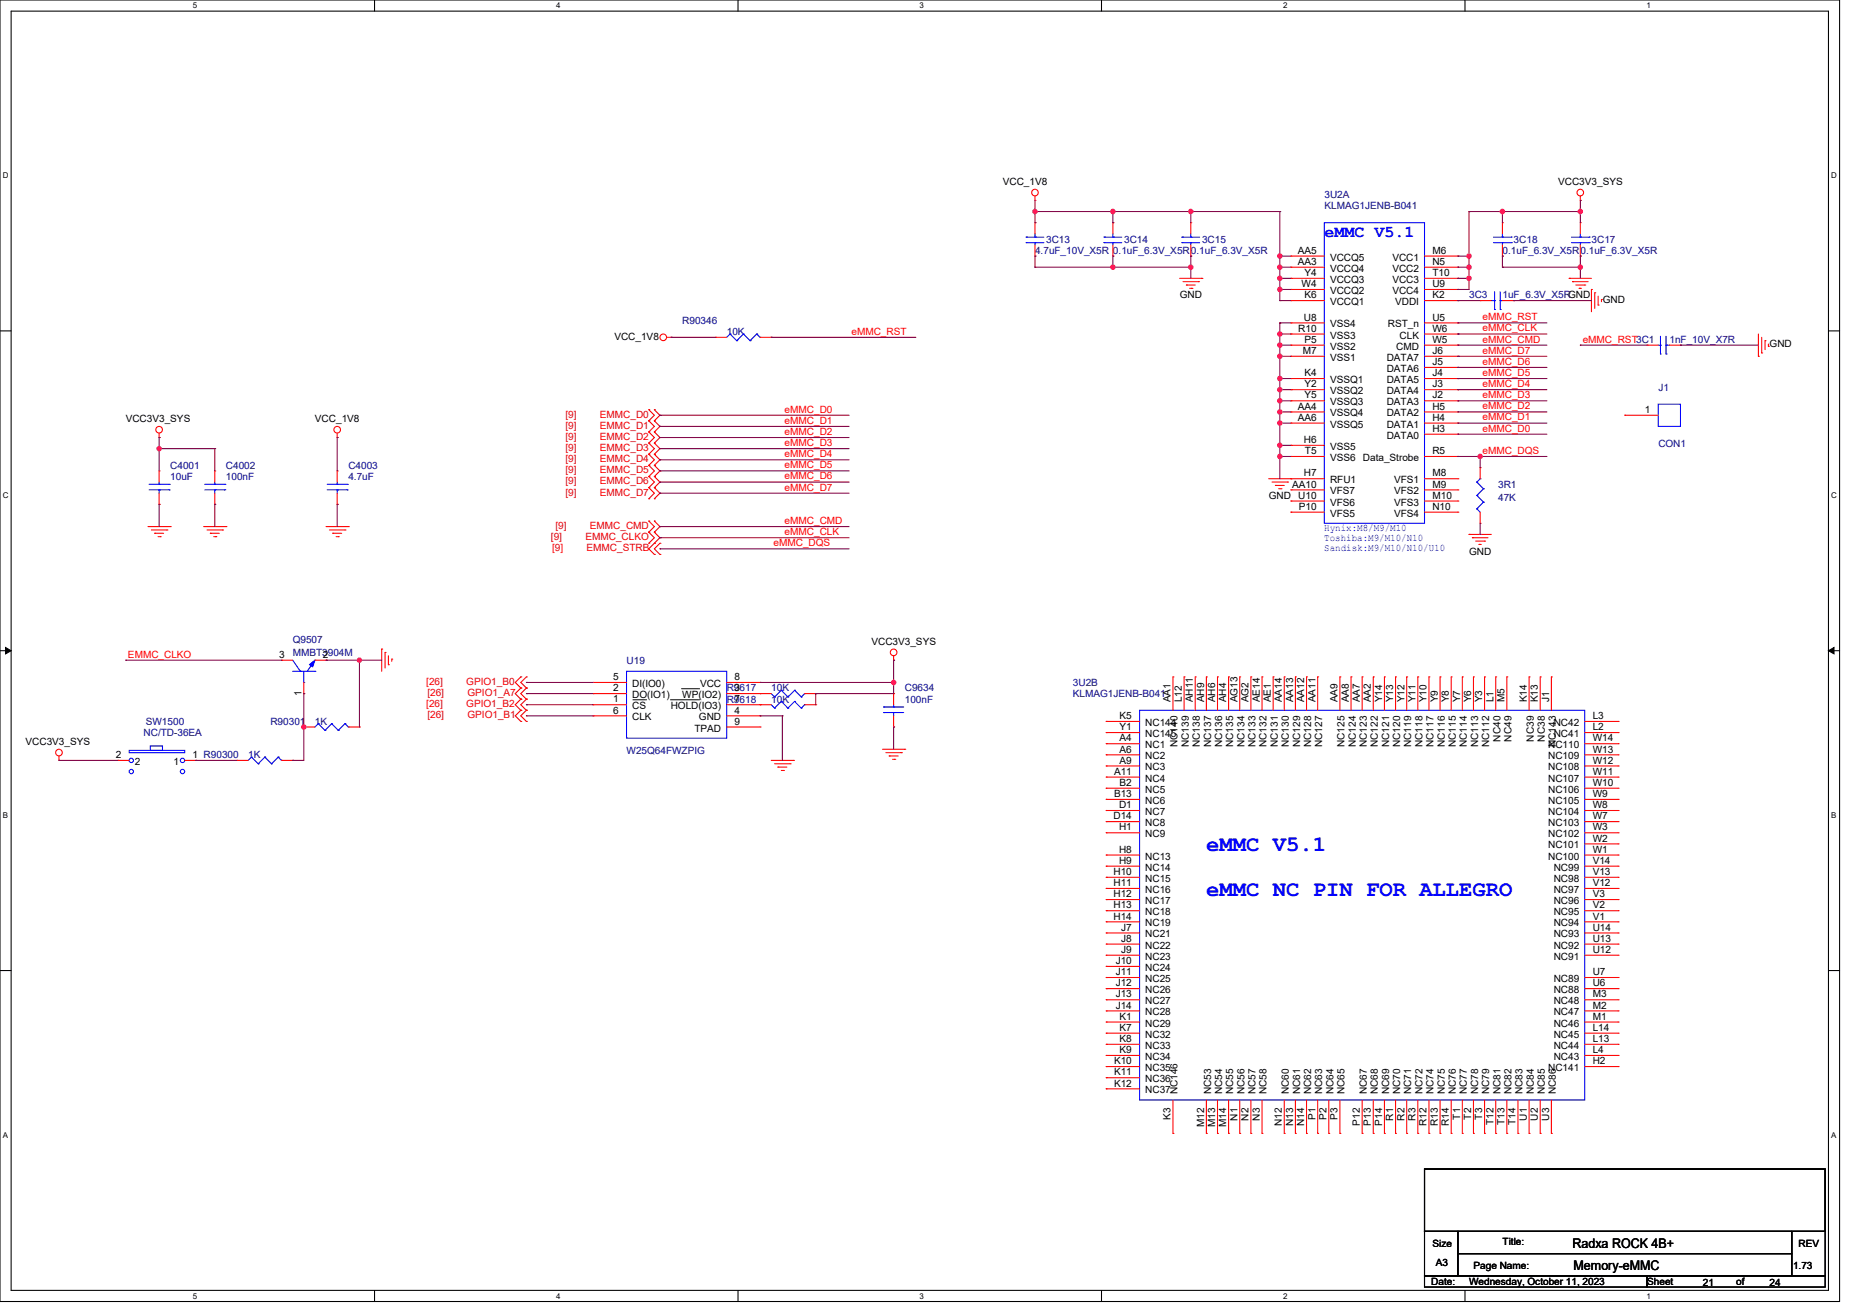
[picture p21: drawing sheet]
<svg xmlns="http://www.w3.org/2000/svg" width="297mm" height="210mm" viewBox="0 0 297 210" stroke-linecap="round" stroke-linejoin="round" font-family="sans-serif">
<defs><g id="words">
<g font-size="3.5" fill="#00f">
<text x="192.7" y="135.9">eMMC V5.1</text>
<text x="192.7" y="143.1">eMMC NC PIN FOR ALLEGRO</text>
</g>
<text font-size="2.7" fill="#00f" x="211.6" y="37.8">eMMC V5.1</text>
<g font-size="2.1">
<text x="251.2" y="199.3">Radxa ROCK 4B+</text>
<text x="251.4" y="202.8">Memory-eMMC</text>
</g>
<g font-size="1.6">
<text x="160.2" y="29.5">VCC_1V8</text>
<text x="248.9" y="29.5">VCC3V3_SYS</text>
<text x="207.3" y="40.5">AA5</text>
<text x="212.5" y="41.6">VCCQ5</text>
<text x="222.4" y="41.6">VCC1</text>
<text x="228.9" y="40.5">M6</text>
<text x="188.5" y="47.7">GND</text>
<text x="207.3" y="42.3">AA3</text>
<text x="207.9" y="45.9">W4</text>
<text x="208.4" y="47.6">K6</text>
<text x="208.4" y="44.1">Y4</text>
<text x="212.5" y="46.9">VCCQ2</text>
<text x="212.5" y="45.2">VCCQ3</text>
<text x="212.5" y="43.4">VCCQ4</text>
<text x="222.4" y="43.4">VCC2</text>
<text x="222.4" y="45.2">VCC3</text>
<text x="222.4" y="46.9">VCC4</text>
<text x="228.9" y="42.3">N5</text>
<text x="228.9" y="44.1">T10</text>
<text x="228.9" y="45.9">U9</text>
<text x="228.9" y="47.6">K2</text>
<text x="207.4" y="53">R10</text>
<text x="208.3" y="51.2">U8</text>
<text x="212.5" y="48.7">VCCQ1</text>
<text x="212.5" y="52.3">VSS4</text>
<text x="221.7" y="52.3">RST_n</text>
<text x="222.9" y="48.7">VDDI</text>
<text x="228.9" y="53">W6</text>
<text x="228.9" y="51.2">U5</text>
<text x="256.1" y="48.4">GND</text>
<text x="98.2" y="54.3">VCC_1V8</text>
<text x="208.1" y="56.5">M7</text>
<text x="208.4" y="54.7">P5</text>
<text x="212.5" y="57.6">VSS1</text>
<text x="212.5" y="55.8">VSS2</text>
<text x="212.5" y="54.1">VSS3</text>
<text x="221.5" y="59.4">DATA6</text>
<text x="221.5" y="57.6">DATA7</text>
<text x="223.1" y="55.8">CMD</text>
<text x="223.6" y="54.1">CLK</text>
<text x="228.9" y="54.7">W5</text>
<text x="228.9" y="58.3">J5</text>
<text x="228.9" y="56.5">J6</text>
<text x="282.7" y="55.5">GND</text>
<text x="207.3" y="65.4">AA4</text>
<text x="208.4" y="60.1">K4</text>
<text x="208.4" y="61.9">Y2</text>
<text x="208.4" y="63.6">Y5</text>
<text x="212.5" y="61.2">VSSQ1</text>
<text x="212.5" y="62.9">VSSQ2</text>
<text x="212.5" y="64.7">VSSQ3</text>
<text x="221.5" y="64.7">DATA3</text>
<text x="221.5" y="62.9">DATA4</text>
<text x="221.5" y="61.2">DATA5</text>
<text x="228.9" y="65.4">H5</text>
<text x="228.9" y="63.6">J2</text>
<text x="228.9" y="61.9">J3</text>
<text x="228.9" y="60.1">J4</text>
<text x="262.8" y="65.9">1</text>
<text x="20.1" y="67.4">VCC3V3_SYS</text>
<text x="50.3" y="67.4">VCC_1V8</text>
<text x="207.3" y="67.2">AA6</text>
<text x="208.3" y="70.7">H6</text>
<text x="212.5" y="66.5">VSSQ4</text>
<text x="212.5" y="68.3">VSSQ5</text>
<text x="212.5" y="71.8">VSS5</text>
<text x="221.5" y="70.1">DATA0</text>
<text x="221.5" y="68.3">DATA1</text>
<text x="221.5" y="66.5">DATA2</text>
<text x="228.9" y="69">H3</text>
<text x="228.9" y="67.2">H4</text>
<text x="206.4" y="77.9">AA10</text>
<text x="208.3" y="76.1">H7</text>
<text x="208.5" y="72.5">T5</text>
<text x="212.5" y="73.6">VSS6</text>
<text x="212.5" y="77.2">RFU1</text>
<text x="217.7" y="73.6">Data_Strobe</text>
<text x="222.7" y="77.2">VFS1</text>
<text x="228.9" y="72.5">R5</text>
<text x="228.9" y="77.9">M9</text>
<text x="228.9" y="76.1">M8</text>
<text x="202.7" y="79.7">GND</text>
<text x="207.4" y="79.6">U10</text>
<text x="207.5" y="81.4">P10</text>
<text x="212.5" y="82.5">VFS5</text>
<text x="212.5" y="80.7">VFS6</text>
<text x="212.5" y="79">VFS7</text>
<text x="222.7" y="79">VFS2</text>
<text x="222.7" y="80.7">VFS3</text>
<text x="222.7" y="82.5">VFS4</text>
<text x="228.9" y="79.6">M10</text>
<text x="228.9" y="81.4">N10</text>
<text x="234.7" y="88.6">GND</text>
<text x="44.6" y="105.1">3</text>
<text x="51.6" y="105.1">2</text>
<text x="139.2" y="103">VCC3V3_SYS</text>
<text x="48.2" y="111.1" transform="rotate(-90 48.2 111.1)">1</text>
<text x="98" y="112.2">1</text>
<text x="98" y="114">6</text>
<text x="98" y="108.6">5</text>
<text x="98" y="110.4">2</text>
<text x="101" y="113.3">CS</text>
<text x="101" y="109.7">DI(IO0)</text>
<text x="101" y="111.5">DO(IO1)</text>
<text x="107.2" y="113.3">HOLD(IO3)</text>
<text x="109" y="111.5">WP(IO2)</text>
<text x="111.8" y="109.7">VCC</text>
<text x="117.4" y="112.2">7</text>
<text x="117.4" y="114">4</text>
<text x="117.4" y="108.6">8</text>
<text x="117.4" y="110.4">3</text>
<text x="187" y="112.2" transform="rotate(-90 187 112.2)">AA1</text>
<text x="188.8" y="112.2" transform="rotate(-90 188.8 112.2)">L12</text>
<text x="190.6" y="112.2" transform="rotate(-90 190.6 112.2)">AH11</text>
<text x="192.4" y="112.2" transform="rotate(-90 192.4 112.2)">AH9</text>
<text x="194.1" y="112.2" transform="rotate(-90 194.1 112.2)">AH6</text>
<text x="195.9" y="112.2" transform="rotate(-90 195.9 112.2)">AH4</text>
<text x="197.7" y="112.2" transform="rotate(-90 197.7 112.2)">AG13</text>
<text x="199.5" y="112.2" transform="rotate(-90 199.5 112.2)">AG2</text>
<text x="201.3" y="112.2" transform="rotate(-90 201.3 112.2)">AE14</text>
<text x="203" y="112.2" transform="rotate(-90 203 112.2)">AE1</text>
<text x="204.8" y="112.2" transform="rotate(-90 204.8 112.2)">AA14</text>
<text x="206.6" y="112.2" transform="rotate(-90 206.6 112.2)">AA13</text>
<text x="208.4" y="112.2" transform="rotate(-90 208.4 112.2)">AA12</text>
<text x="210.1" y="112.2" transform="rotate(-90 210.1 112.2)">AA11</text>
<text x="213.7" y="112.2" transform="rotate(-90 213.7 112.2)">AA9</text>
<text x="215.5" y="112.2" transform="rotate(-90 215.5 112.2)">AA8</text>
<text x="217.3" y="112.2" transform="rotate(-90 217.3 112.2)">AA7</text>
<text x="219" y="112.2" transform="rotate(-90 219 112.2)">AA2</text>
<text x="220.8" y="112.2" transform="rotate(-90 220.8 112.2)">Y14</text>
<text x="222.6" y="112.2" transform="rotate(-90 222.6 112.2)">Y13</text>
<text x="224.4" y="112.2" transform="rotate(-90 224.4 112.2)">Y12</text>
<text x="226.1" y="112.2" transform="rotate(-90 226.1 112.2)">Y11</text>
<text x="227.9" y="112.2" transform="rotate(-90 227.9 112.2)">Y10</text>
<text x="229.7" y="112.2" transform="rotate(-90 229.7 112.2)">Y9</text>
<text x="231.5" y="112.2" transform="rotate(-90 231.5 112.2)">Y8</text>
<text x="233.3" y="112.2" transform="rotate(-90 233.3 112.2)">Y7</text>
<text x="235" y="112.2" transform="rotate(-90 235 112.2)">Y6</text>
<text x="236.8" y="112.2" transform="rotate(-90 236.8 112.2)">Y3</text>
<text x="238.6" y="112.2" transform="rotate(-90 238.6 112.2)">L1</text>
<text x="240.4" y="112.2" transform="rotate(-90 240.4 112.2)">M5</text>
<text x="243.9" y="112.2" transform="rotate(-90 243.9 112.2)">K14</text>
<text x="245.7" y="112.2" transform="rotate(-90 245.7 112.2)">K13</text>
<text x="247.5" y="112.2" transform="rotate(-90 247.5 112.2)">J1</text>
<text x="4.1" y="119">VCC3V3_SYS</text>
<text x="101" y="115">CLK</text>
<text x="110.9" y="116.8">TPAD</text>
<text x="111.7" y="115">GND</text>
<text x="117.4" y="115.7">9</text>
<text x="178.9" y="118.4">A4</text>
<text x="178.9" y="116.6">Y1</text>
<text x="178.9" y="114.8">K5</text>
<text x="183" y="119.5">NC1</text>
<text x="183" y="117.7">NC145</text>
<text x="183" y="115.9">NC144</text>
<text x="188.1" y="119.3" transform="rotate(-90 188.1 119.3)">NC140</text>
<text x="189.9" y="119.3" transform="rotate(-90 189.9 119.3)">NC139</text>
<text x="191.7" y="119.3" transform="rotate(-90 191.7 119.3)">NC138</text>
<text x="193.5" y="119.3" transform="rotate(-90 193.5 119.3)">NC137</text>
<text x="195.3" y="119.3" transform="rotate(-90 195.3 119.3)">NC136</text>
<text x="197" y="119.3" transform="rotate(-90 197 119.3)">NC135</text>
<text x="198.8" y="119.3" transform="rotate(-90 198.8 119.3)">NC134</text>
<text x="200.6" y="119.3" transform="rotate(-90 200.6 119.3)">NC133</text>
<text x="202.4" y="119.3" transform="rotate(-90 202.4 119.3)">NC132</text>
<text x="204.1" y="119.3" transform="rotate(-90 204.1 119.3)">NC131</text>
<text x="205.9" y="119.3" transform="rotate(-90 205.9 119.3)">NC130</text>
<text x="207.7" y="119.3" transform="rotate(-90 207.7 119.3)">NC129</text>
<text x="209.5" y="119.3" transform="rotate(-90 209.5 119.3)">NC128</text>
<text x="211.3" y="119.3" transform="rotate(-90 211.3 119.3)">NC127</text>
<text x="214.8" y="119.3" transform="rotate(-90 214.8 119.3)">NC125</text>
<text x="216.6" y="119.3" transform="rotate(-90 216.6 119.3)">NC124</text>
<text x="218.4" y="119.3" transform="rotate(-90 218.4 119.3)">NC123</text>
<text x="220.1" y="119.3" transform="rotate(-90 220.1 119.3)">NC122</text>
<text x="221.9" y="119.3" transform="rotate(-90 221.9 119.3)">NC121</text>
<text x="223.7" y="119.3" transform="rotate(-90 223.7 119.3)">NC120</text>
<text x="225.5" y="119.3" transform="rotate(-90 225.5 119.3)">NC119</text>
<text x="227.3" y="119.3" transform="rotate(-90 227.3 119.3)">NC118</text>
<text x="229" y="119.3" transform="rotate(-90 229 119.3)">NC117</text>
<text x="230.8" y="119.3" transform="rotate(-90 230.8 119.3)">NC116</text>
<text x="232.6" y="119.3" transform="rotate(-90 232.6 119.3)">NC115</text>
<text x="234.4" y="119.3" transform="rotate(-90 234.4 119.3)">NC114</text>
<text x="236.1" y="119.3" transform="rotate(-90 236.1 119.3)">NC113</text>
<text x="237.9" y="119.3" transform="rotate(-90 237.9 119.3)">NC112</text>
<text x="239.7" y="118.4" transform="rotate(-90 239.7 118.4)">NC40</text>
<text x="241.5" y="118.4" transform="rotate(-90 241.5 118.4)">NC49</text>
<text x="245" y="118.4" transform="rotate(-90 245 118.4)">NC39</text>
<text x="246.8" y="118.4" transform="rotate(-90 246.8 118.4)">NC38</text>
<text x="247.3" y="119.5">NC110</text>
<text x="248.2" y="117.7">NC41</text>
<text x="248.2" y="115.9">NC42</text>
<text x="248.6" y="119.3" transform="rotate(-90 248.6 119.3)">NC143</text>
<text x="254.5" y="116.6">L2</text>
<text x="254.5" y="114.8">L3</text>
<text x="254.5" y="118.4">W14</text>
<text x="18.5" y="121.1">2</text>
<text x="21.5" y="122.2">2</text>
<text x="27.7" y="122.2">1</text>
<text x="30.8" y="121.1">1 R90300</text>
<text x="178" y="123.7">A11</text>
<text x="178.9" y="120.2">A6</text>
<text x="178.9" y="122">A9</text>
<text x="178.9" y="125.5">B2</text>
<text x="183" y="121.3">NC2</text>
<text x="183" y="123">NC3</text>
<text x="183" y="124.8">NC4</text>
<text x="247.3" y="124.8">NC107</text>
<text x="247.3" y="123">NC108</text>
<text x="247.3" y="121.3">NC109</text>
<text x="254.5" y="125.5">W10</text>
<text x="254.5" y="123.7">W11</text>
<text x="254.5" y="122">W12</text>
<text x="254.5" y="120.2">W13</text>
<text x="177.9" y="130.8">D14</text>
<text x="178" y="127.3">B13</text>
<text x="178.8" y="129.1">D1</text>
<text x="183" y="126.6">NC5</text>
<text x="183" y="128.4">NC6</text>
<text x="183" y="130.2">NC7</text>
<text x="183" y="131.9">NC8</text>
<text x="247.3" y="131.9">NC103</text>
<text x="247.3" y="130.2">NC104</text>
<text x="247.3" y="128.4">NC105</text>
<text x="247.3" y="126.6">NC106</text>
<text x="254.5" y="130.8">W7</text>
<text x="254.5" y="129.1">W8</text>
<text x="254.5" y="127.3">W9</text>
<text x="178.8" y="132.6">H1</text>
<text x="178.8" y="136.2">H8</text>
<text x="178.8" y="138">H9</text>
<text x="183" y="133.7">NC9</text>
<text x="183" y="137.3">NC13</text>
<text x="247.3" y="137.3">NC100</text>
<text x="247.3" y="135.5">NC101</text>
<text x="247.3" y="133.7">NC102</text>
<text x="254.5" y="138">V14</text>
<text x="254.5" y="136.2">W1</text>
<text x="254.5" y="134.4">W2</text>
<text x="254.5" y="132.6">W3</text>
<text x="177.9" y="139.7">H10</text>
<text x="177.9" y="141.5">H11</text>
<text x="177.9" y="143.3">H12</text>
<text x="183" y="139">NC14</text>
<text x="183" y="140.8">NC15</text>
<text x="183" y="142.6">NC16</text>
<text x="248.2" y="142.6">NC97</text>
<text x="248.2" y="140.8">NC98</text>
<text x="248.2" y="139">NC99</text>
<text x="254.5" y="143.3">V3</text>
<text x="254.5" y="141.5">V12</text>
<text x="254.5" y="139.7">V13</text>
<text x="177.9" y="145.1">H13</text>
<text x="177.9" y="146.8">H14</text>
<text x="179.1" y="148.6">J7</text>
<text x="183" y="144.4">NC17</text>
<text x="183" y="146.2">NC18</text>
<text x="183" y="147.9">NC19</text>
<text x="183" y="149.7">NC21</text>
<text x="248.2" y="149.7">NC93</text>
<text x="248.2" y="147.9">NC94</text>
<text x="248.2" y="146.2">NC95</text>
<text x="248.2" y="144.4">NC96</text>
<text x="254.5" y="148.6">U14</text>
<text x="254.5" y="146.8">V1</text>
<text x="254.5" y="145.1">V2</text>
<text x="178.2" y="154">J10</text>
<text x="178.2" y="155.7">J11</text>
<text x="179.1" y="150.4">J8</text>
<text x="179.1" y="152.2">J9</text>
<text x="183" y="151.5">NC22</text>
<text x="183" y="153.3">NC23</text>
<text x="183" y="155">NC24</text>
<text x="248.2" y="153.3">NC91</text>
<text x="248.2" y="151.5">NC92</text>
<text x="254.5" y="155.7">U7</text>
<text x="254.5" y="152.2">U12</text>
<text x="254.5" y="150.4">U13</text>
<text x="178.2" y="157.5">J12</text>
<text x="178.2" y="159.3">J13</text>
<text x="178.2" y="161.1">J14</text>
<text x="183" y="156.8">NC25</text>
<text x="183" y="158.6">NC26</text>
<text x="183" y="160.4">NC27</text>
<text x="248.2" y="160.4">NC48</text>
<text x="248.2" y="158.6">NC88</text>
<text x="248.2" y="156.8">NC89</text>
<text x="254.5" y="161.1">M2</text>
<text x="254.5" y="159.3">M3</text>
<text x="254.5" y="157.5">U6</text>
<text x="178.9" y="162.8">K1</text>
<text x="178.9" y="164.6">K7</text>
<text x="178.9" y="166.4">K8</text>
<text x="183" y="162.2">NC28</text>
<text x="183" y="163.9">NC29</text>
<text x="183" y="165.7">NC32</text>
<text x="183" y="167.5">NC33</text>
<text x="248.2" y="167.5">NC44</text>
<text x="248.2" y="165.7">NC45</text>
<text x="248.2" y="163.9">NC46</text>
<text x="248.2" y="162.2">NC47</text>
<text x="254.5" y="166.4">L13</text>
<text x="254.5" y="164.6">L14</text>
<text x="254.5" y="162.8">M1</text>
<text x="178" y="170">K10</text>
<text x="178" y="171.7">K11</text>
<text x="178" y="173.5">K12</text>
<text x="178.9" y="168.2">K9</text>
<text x="183" y="169.3">NC34</text>
<text x="183" y="171">NC35</text>
<text x="183" y="172.8">NC36</text>
<text x="247.3" y="171">NC141</text>
<text x="248.2" y="169.3">NC43</text>
<text x="254.5" y="168.2">L4</text>
<text x="254.5" y="170">H2</text>
<text x="183" y="174.6">NC37</text>
<text x="187" y="178.9" transform="rotate(-90 187 178.9)">K3</text>
<text x="188.1" y="174.8" transform="rotate(-90 188.1 174.8)">NC146</text>
<text x="193.5" y="174.8" transform="rotate(-90 193.5 174.8)">NC53</text>
<text x="195.3" y="174.8" transform="rotate(-90 195.3 174.8)">NC54</text>
<text x="197" y="174.8" transform="rotate(-90 197 174.8)">NC55</text>
<text x="197.7" y="179" transform="rotate(-90 197.7 179)">N1</text>
<text x="198.8" y="174.8" transform="rotate(-90 198.8 174.8)">NC56</text>
<text x="199.5" y="179" transform="rotate(-90 199.5 179)">N2</text>
<text x="200.6" y="174.8" transform="rotate(-90 200.6 174.8)">NC57</text>
<text x="201.3" y="179" transform="rotate(-90 201.3 179)">N3</text>
<text x="202.4" y="174.8" transform="rotate(-90 202.4 174.8)">NC58</text>
<text x="204.8" y="179.9" transform="rotate(-90 204.8 179.9)">N12</text>
<text x="205.9" y="174.8" transform="rotate(-90 205.9 174.8)">NC60</text>
<text x="206.6" y="179.9" transform="rotate(-90 206.6 179.9)">N13</text>
<text x="207.7" y="174.8" transform="rotate(-90 207.7 174.8)">NC61</text>
<text x="208.4" y="179.9" transform="rotate(-90 208.4 179.9)">N14</text>
<text x="209.5" y="174.8" transform="rotate(-90 209.5 174.8)">NC62</text>
<text x="210.1" y="178.9" transform="rotate(-90 210.1 178.9)">P1</text>
<text x="211.3" y="174.8" transform="rotate(-90 211.3 174.8)">NC63</text>
<text x="211.9" y="178.9" transform="rotate(-90 211.9 178.9)">P2</text>
<text x="213" y="174.8" transform="rotate(-90 213 174.8)">NC64</text>
<text x="213.7" y="178.9" transform="rotate(-90 213.7 178.9)">P3</text>
<text x="214.8" y="174.8" transform="rotate(-90 214.8 174.8)">NC65</text>
<text x="217.3" y="179.8" transform="rotate(-90 217.3 179.8)">P12</text>
<text x="218.4" y="174.8" transform="rotate(-90 218.4 174.8)">NC67</text>
<text x="219" y="179.8" transform="rotate(-90 219 179.8)">P13</text>
<text x="220.1" y="174.8" transform="rotate(-90 220.1 174.8)">NC68</text>
<text x="220.8" y="179.8" transform="rotate(-90 220.8 179.8)">P14</text>
<text x="221.9" y="174.8" transform="rotate(-90 221.9 174.8)">NC69</text>
<text x="222.6" y="179" transform="rotate(-90 222.6 179)">R1</text>
<text x="223.7" y="174.8" transform="rotate(-90 223.7 174.8)">NC70</text>
<text x="224.4" y="179" transform="rotate(-90 224.4 179)">R2</text>
<text x="225.5" y="174.8" transform="rotate(-90 225.5 174.8)">NC71</text>
<text x="226.1" y="179" transform="rotate(-90 226.1 179)">R3</text>
<text x="227.3" y="174.8" transform="rotate(-90 227.3 174.8)">NC72</text>
<text x="227.9" y="179.9" transform="rotate(-90 227.9 179.9)">R12</text>
<text x="229" y="174.8" transform="rotate(-90 229 174.8)">NC74</text>
<text x="229.7" y="179.9" transform="rotate(-90 229.7 179.9)">R13</text>
<text x="230.8" y="174.8" transform="rotate(-90 230.8 174.8)">NC75</text>
<text x="231.5" y="179.9" transform="rotate(-90 231.5 179.9)">R14</text>
<text x="232.6" y="174.8" transform="rotate(-90 232.6 174.8)">NC76</text>
<text x="233.3" y="178.8" transform="rotate(-90 233.3 178.8)">T1</text>
<text x="234.4" y="174.8" transform="rotate(-90 234.4 174.8)">NC77</text>
<text x="235" y="178.8" transform="rotate(-90 235 178.8)">T2</text>
<text x="236.1" y="174.8" transform="rotate(-90 236.1 174.8)">NC78</text>
<text x="236.8" y="178.8" transform="rotate(-90 236.8 178.8)">T3</text>
<text x="237.9" y="174.8" transform="rotate(-90 237.9 174.8)">NC79</text>
<text x="238.6" y="179.7" transform="rotate(-90 238.6 179.7)">T12</text>
<text x="239.7" y="174.8" transform="rotate(-90 239.7 174.8)">NC81</text>
<text x="240.4" y="179.7" transform="rotate(-90 240.4 179.7)">T13</text>
<text x="241.5" y="174.8" transform="rotate(-90 241.5 174.8)">NC82</text>
<text x="242.1" y="179.7" transform="rotate(-90 242.1 179.7)">T14</text>
<text x="243.3" y="174.8" transform="rotate(-90 243.3 174.8)">NC83</text>
<text x="243.9" y="179" transform="rotate(-90 243.9 179)">U1</text>
<text x="245" y="174.8" transform="rotate(-90 245 174.8)">NC84</text>
<text x="245.7" y="179" transform="rotate(-90 245.7 179)">U2</text>
<text x="246.8" y="174.8" transform="rotate(-90 246.8 174.8)">NC85</text>
<text x="247.5" y="179" transform="rotate(-90 247.5 179)">U3</text>
<text x="248.6" y="174.8" transform="rotate(-90 248.6 174.8)">NC86</text>
<text x="192.4" y="180" transform="rotate(-90 192.4 180)">M12</text>
<text x="194.1" y="180" transform="rotate(-90 194.1 180)">M13</text>
<text x="195.9" y="180" transform="rotate(-90 195.9 180)">M14</text>
<text x="228.9" y="199.2">Size</text>
<text x="229.4" y="202.2">A3</text>
<text x="235.4" y="202.7">Page Name:</text>
<text x="240" y="198.8">Title:</text>
<text x="286.5" y="202.7">1.73</text>
<text x="287.4" y="199.2">REV</text>
<text x="228.7" y="205.2">Date:</text>
<text x="234.7" y="205.2">Wednesday, October 11, 2023</text>
<text x="263.2" y="205.2">Sheet</text>
<text x="272.1" y="205.4">21</text>
<text x="277.4" y="205.2">of</text>
<text x="282.7" y="205.4">24</text>
</g>
<g font-size="1.6" fill="#000080">
<text x="211.6" y="31.7">3U2A</text>
<text x="211.6" y="33.4">KLMAG1JENB-B041</text>
<text x="165.4" y="40.6">4.7uF_10V_X5R 0.1uF_6.3V_X5R0.1uF_6.3V_X5R</text>
<text x="167.1" y="38.8">3C13</text>
<text x="179.6" y="38.8">3C14</text>
<text x="192" y="38.8">3C15</text>
<text x="240" y="40.6">0.1uF_6.3V_X5R0.1uF_6.3V_X5R</text>
<text x="241.8" y="38.8">3C18</text>
<text x="254.3" y="38.8">3C17</text>
<text x="234.7" y="47.7">3C3</text>
<text x="240" y="47.7">1uF_6.3V_X5RGND</text>
<text x="109" y="51.8">R90346</text>
<text x="116.1" y="53.5">10K</text>
<text x="266.7" y="54.8">1nF_10V_X7R</text>
<text x="264.9" y="62.4">J1</text>
<text x="264.9" y="71.3">CON1</text>
<text x="27.2" y="74.9">C4001</text>
<text x="27.2" y="76.6">10uF</text>
<text x="36.1" y="74.9">C4002</text>
<text x="36.1" y="76.6">100nF</text>
<text x="55.7" y="74.9">C4003</text>
<text x="55.7" y="76.6">4.7uF</text>
<text x="239.3" y="77.9">3R1</text>
<text x="239.3" y="80">47K</text>
<text x="46.8" y="102.6">Q9507</text>
<text x="46.8" y="104.7">MMBT3904M</text>
<text x="100.1" y="106">U19</text>
<text x="116.1" y="110.4">R9617</text>
<text x="116.1" y="112.2">R9618</text>
<text x="123.2" y="110.4">10K</text>
<text x="123.2" y="112.2">10K</text>
<text x="144.6" y="110.4">C9634</text>
<text x="144.6" y="112.2">100nF</text>
<text x="171.4" y="109.5">3U2B</text>
<text x="171.4" y="111.3">KLMAG1JENB-B041</text>
<text x="22.9" y="117.5">NC/TD-36EA</text>
<text x="23.3" y="115.8">SW1500</text>
<text x="43.2" y="115.8">R90301</text>
<text x="50.3" y="115.8">1K</text>
<text x="39.6" y="121.1">1K</text>
<text x="100.1" y="120.4">W25Q64FWZPIG</text>
</g>
<g font-size="1.6" fill="#f00">
<text x="136" y="53.5">eMMC_RST</text>
<text x="236.9" y="51.1">eMMC_RST</text>
<text x="236.9" y="52.9">eMMC_CLK</text>
<text x="236.9" y="58.3">eMMC_D6</text>
<text x="236.9" y="56.5">eMMC_D7</text>
<text x="236.9" y="54.7">eMMC_CMD</text>
<text x="252.9" y="54.7">eMMC_RST3C1</text>
<text x="125.4" y="65.9">eMMC_D0</text>
<text x="236.9" y="60">eMMC_D5</text>
<text x="236.9" y="61.8">eMMC_D4</text>
<text x="236.9" y="65.4">eMMC_D2</text>
<text x="236.9" y="63.6">eMMC_D3</text>
<text x="125.4" y="69.5">eMMC_D2</text>
<text x="125.4" y="67.7">eMMC_D1</text>
<text x="125.4" y="71.2">eMMC_D3</text>
<text x="236.9" y="67.2">eMMC_D1</text>
<text x="236.9" y="68.9">eMMC_D0</text>
<text x="125.4" y="76.6">eMMC_D6</text>
<text x="125.4" y="73">eMMC_D4</text>
<text x="125.4" y="74.8">eMMC_D5</text>
<text x="236.9" y="72.5">eMMC_DQS</text>
<text x="125.4" y="78.3">eMMC_D7</text>
<text x="125.4" y="83.7">eMMC_CMD</text>
<text x="123.6" y="87.2">eMMC_DQS</text>
<text x="125.4" y="85.5">eMMC_CLK</text>
<text x="20.4" y="105">EMMC_CLKO</text>
</g>
<g font-size="1.6" fill="#d50000">
<text x="90.3" y="68.5">[9]</text>
<text x="90.3" y="70.3">[9]</text>
<text x="90.3" y="66.7">[9]</text>
<text x="95.8" y="68.5">EMMC_D1</text>
<text x="95.8" y="70.3">EMMC_D2</text>
<text x="95.8" y="66.7">EMMC_D0</text>
<text x="90.3" y="77.4">[9]</text>
<text x="90.3" y="72">[9]</text>
<text x="90.3" y="73.8">[9]</text>
<text x="90.3" y="75.6">[9]</text>
<text x="95.8" y="77.4">EMMC_D6</text>
<text x="95.8" y="72">EMMC_D3</text>
<text x="95.8" y="73.8">EMMC_D4</text>
<text x="95.8" y="75.6">EMMC_D5</text>
<text x="90.3" y="79.1">[9]</text>
<text x="95.8" y="79.1">EMMC_D7</text>
<text x="88" y="86.3">[9]</text>
<text x="88.2" y="88">[9]</text>
<text x="88.7" y="84.5">[9]</text>
<text x="93.5" y="86.3">EMMC_CLKO</text>
<text x="93.7" y="88">EMMC_STRB</text>
<text x="94.2" y="84.5">EMMC_CMD</text>
<text x="68.1" y="109.4">[26]</text>
<text x="68.1" y="112.9">[26]</text>
<text x="68.3" y="111.1">[26]</text>
<text x="74.5" y="109.4">GPIO1_B0</text>
<text x="74.5" y="112.9">GPIO1_B2</text>
<text x="74.7" y="111.1">GPIO1_A7</text>
<text x="68.3" y="114.7">[26]</text>
<text x="74.7" y="114.7">GPIO1_B1</text>
</g>
<g font-size="1.6" fill="#00f">
<text x="211.6" y="84.8">Hynix:M8/M9/M10</text>
<text x="211.6" y="86.4">Toshiba:M9/M10/N10</text>
<text x="211.6" y="88">Sandisk:M9/M10/N10/U10</text>
</g>
<g font-size="1.3">
<text x="30.8" y="1.3">5</text>
<text x="88.9" y="1.3">4</text>
<text x="146.9" y="1.3">3</text>
<text x="205" y="1.3">2</text>
<text x="263.1" y="1.3">1</text>
<text x=".4" y="28.5">D</text>
<text x="292.5" y="28.5">D</text>
<text x=".4" y="79.5">C</text>
<text x="292.5" y="79.5">C</text>
<text x=".4" y="130.6">B</text>
<text x="292.5" y="130.6">B</text>
<text x=".4" y="181.7">A</text>
<text x="292.5" y="181.7">A</text>
<text x="30.8" y="207.4">5</text>
<text x="88.9" y="207.4">4</text>
<text x="146.9" y="207.4">3</text>
<text x="205" y="207.4">2</text>
<text x="263.1" y="207.4">1</text>
</g>
</g></defs>
<path d="M0 0h293.9v207.8h-293.9zM1.8 1.8h290.3v204.3h-290.3z" fill="none" stroke="#000" stroke-width=".17"/>
<g fill="#fff">
<path d="M30.8 .2h.7v1.4h-.7z"/>
<path d="M30.8 206.2h.7v1.5h-.7z"/>
</g>
<path d="M59.8 0v1.8M59.8 206.1v1.7" fill="none" stroke="#000" stroke-width=".17"/>
<g fill="#fff">
<path d="M88.9 .2h.7v1.4h-.7z"/>
<path d="M88.9 206.2h.7v1.5h-.7z"/>
</g>
<path d="M117.9 0v1.8M117.9 206.1v1.7" fill="none" stroke="#000" stroke-width=".17"/>
<g fill="#fff">
<path d="M146.9 .2h.7v1.4h-.7z"/>
<path d="M146.9 206.2h.7v1.5h-.7z"/>
</g>
<path d="M176 0v1.8M176 206.1v1.7" fill="none" stroke="#000" stroke-width=".17"/>
<g fill="#fff">
<path d="M205 .2h.7v1.4h-.7z"/>
<path d="M205 206.2h.7v1.5h-.7z"/>
</g>
<path d="M234.1 0v1.8M234.1 206.1v1.7" fill="none" stroke="#000" stroke-width=".17"/>
<g fill="#fff">
<path d="M263.1 .2h.7v1.4h-.7z"/>
<path d="M263.1 206.2h.7v1.5h-.7z"/>
<path d="M.4 27.3h1v1.4h-1z"/>
<path d="M292.6 27.3h.9v1.4h-.9z"/>
<path d="M.4 78.4h1v1.4h-1z"/>
<path d="M292.6 78.4h.9v1.4h-.9z"/>
</g>
<path d="M0 52.8h1.8M292.1 52.8h1.8" fill="none" stroke="#000" stroke-width=".17"/>
<g fill="#fff">
<path d="M.4 129.4h.9v1.5h-.9z"/>
<path d="M292.6 129.4h.8v1.5h-.8z"/>
</g>
<path d="M0 103.9h1.8M292.1 103.9h1.8" fill="none" stroke="#000" stroke-width=".17"/>
<path d="M.9 103.4l.9 .5-.9 .5zM292.1 103.9l.9-.5v1z" fill="#000" stroke="#000" stroke-width=".16"/>
<g fill="#fff">
<path d="M.4 180.5h.9v1.4h-.9z"/>
<path d="M292.6 180.5h.8v1.4h-.8z"/>
</g>
<path d="M0 155h1.8M292.1 155h1.8M227.6 186.7h64v9.9h-64zM227.6 196.6h5.3v7.2h-5.3zM232.9 196.6h53.4v3.6h-53.4zM286.3 196.6h5.3v7.2h-5.3zM227.6 203.8h35.5v1.7h-35.5zM232.9 200.2h53.4v3.6h-53.4zM263.1 203.8h28.5v1.7h-28.5z" fill="none" stroke="#000" stroke-width=".17"/>
<g fill="none" stroke="#f00" stroke-width=".17">
<path d="M165.4 32h.1M165.4 35.6h.1M165.4 31.3v.7M165.4 35.6v1.7M165.4 39.1v1.8M177.8 35.6h.1M177.8 35.6v1.7M177.8 39.1v1.8M190.2 35.6h.1M190.2 35.6v1.7M190.2 39.1v1.8M240 35.6h.1"/>
<path d="M240 35.6v1.7M240 39.1v1.8M252.5 32h.1M252.5 35.6h.1M252.5 31.3v.7M252.5 35.6v1.7M252.5 39.1v1.8M106.5 53.9h.7M107.2 53.9h.1M114.3 53.9h.1M114.3 53.9h1.8M121.4 53.9h1.8"/>
<path d="M123.2 53.9h.1M165.4 40.9h.1M177.8 40.9h.1M188.5 44.4h3.5M189 45h2.5M189.5 45.5h.1M189.5 45.5h1.5M190.1 46h.3M190.2 40.9h.1M190.4 46h.1M191.5 45h.1M192 44.4h.1"/>
<path d="M206.2 48h.1M206.2 46.2h.1M206.2 44.4h.1M206.2 42.7h.1M206.2 56.9h.1M206.2 55.1h.1M206.2 53.3h.1M206.2 51.6h.1M206.2 40.9h.1M206.2 44.4h5.4M206.2 55.1h5.4M206.2 53.3h5.4"/>
<path d="M206.2 56.9h5.4M206.2 48h5.4M206.2 46.2h5.4M206.2 42.7h5.4M206.2 40.9h5.4M206.2 51.6h5.4M227.6 44.4h5.3M227.6 55.1h5.3M227.6 53.3h5.3M227.6 58.7h5.3M227.6 56.9h5.3M227.6 48h5.3"/>
<path d="M227.6 46.2h5.3M227.6 42.7h5.3M227.6 40.9h5.3M227.6 51.6h5.3M232.9 55.1h.1M232.9 53.3h.1M232.9 58.7h.1M232.9 56.9h.1M232.9 40.9h.1M232.9 42.7h.1M232.9 44.4h.1M232.9 46.2h.1"/>
<path d="M232.9 48h.1M232.9 51.6h.1M236.5 48h.1M236.5 48h1.8M240 40.9h.1M240 48h1.8M241.8 48h.1M250.7 44.4h.1M250.7 44.4h3.6M251.2 45h.1M251.2 45h2.5M251.8 45.5h1.4"/>
<path d="M252.3 46h.1M252.3 46h.4M252.5 40.9h.1M253.2 45.5h.1M254.3 46.2h.1M254.3 46.2v3.6M254.8 46.8h.1M254.8 46.8v2.5M255.3 48.7h.1M255.3 47.3v1.4M255.9 47.8h.1M255.9 47.8v.4"/>
<path d="M263.1 55.1h.1M263.1 55.1h1.8M266.7 55.1h1.8M268.5 55.1h.1M280.9 56.9h.1M280.9 53.3v3.6M281.5 56.4h.1M281.5 53.9v2.5M282 54.4h.1M282 54.4v1.4M282.5 55.3h.1M282.5 54.9v.4"/>
<path d="M25.4 69.9h.1M25.4 75.2h.1M25.4 69.2v.7M25.4 75.2v1.8M25.4 78.8v1.7M34.3 75.2h.1M34.3 75.2v1.8M34.3 78.8v1.7M53.9 69.9h.1M53.9 75.2h.1M53.9 69.2v.7M53.9 75.2v1.8"/>
<path d="M53.9 78.8v1.7M202.7 76.5h8.9M203.2 77h2.5M203.8 77.5h.1M203.8 77.5h1.4M204.3 78.1h.3M204.6 78.1h.1M205.7 77h.1M206.2 76.5h.1M206.2 60.5h.1M206.2 62.2h.1M206.2 64h.1"/>
<path d="M206.2 65.8h.1M206.2 67.6h.1M206.2 71.1h.1M206.2 72.9h.1M206.2 78.2h.1M206.2 67.6h5.4M206.2 65.8h5.4M206.2 64h5.4M206.2 62.2h5.4M206.2 60.5h5.4M206.2 71.1h5.4M206.2 72.9h5.4"/>
<path d="M206.2 78.2h5.4M227.6 76.5h5.3M227.6 69.3h5.3M227.6 67.6h5.3M227.6 65.8h5.3M227.6 64h5.3M227.6 62.2h5.3M227.6 60.5h5.3M227.6 72.9h5.3M227.6 78.2h5.3M232.9 69.3h.1M232.9 67.6h.1"/>
<path d="M232.9 65.8h.1M232.9 64h.1M232.9 62.2h.1M232.9 60.5h.1M232.9 72.9h.1M232.9 78.2h.1M232.9 76.5h.1M236.5 74.7h.1M236.5 74.7v1.8M259.6 66.3h.1M259.6 66.3h5.3M23.6 84.1h3.6"/>
<path d="M24.2 84.6h2.5M24.7 85.2h.1M24.7 85.2h1.4M25.3 85.7h.3M25.4 80.5h.1M25.6 85.7h.1M26.7 84.6h.1M27.2 84.1h.1M32.5 84.1h3.6M33.1 84.6h2.5M33.6 85.2h.1M33.6 85.2h1.4"/>
<path d="M34.1 85.7h.4M34.3 80.5h.1M34.5 85.7h.1M35.6 84.6h.1M36.1 84.1h.1M52.1 84.1h3.5M52.6 84.6h2.5M53.2 85.2h.1M53.2 85.2h1.4M53.7 85.7h.3M53.9 80.5h.1M54 85.7h.1"/>
<path d="M55.1 84.6h.1M55.6 84.1h.1M206.2 81.8h.1M206.2 80h.1M206.2 80h5.4M206.2 81.8h5.4M227.6 80h5.3M227.6 81.8h5.3M232.9 80h.1M232.9 81.8h.1M234.7 85.3h.1M234.7 85.3h3.6"/>
<path d="M235.2 85.9h.1M235.2 85.9h2.5M235.8 86.4h1.4M236.3 86.9h.1M236.3 86.9h.4M236.5 83.6h.1M236.5 81.8v1.8M237.2 86.4h.1M45 105.4h.1M45 105.4h1.8M48.5 116.1h.1M48.5 110.8h.1"/>
<path d="M48.5 116.1h1.8M48.5 109v1.8M50.3 105.4h1.8M52.1 105.4h.1M55.6 116.1h1.8M57.4 116.1h.1M61 103.7h.1M61 103.7v3.5M61.5 104.2h.1M61.5 104.2v2.5M62.1 106.2h.1M62.1 104.7v1.5"/>
<path d="M62.6 105.3h.1M62.6 105.3v.3M94.8 112.5h.1M94.8 114.3h.1M94.8 109h.1M94.8 110.8h.1M94.8 110.8h5.3M94.8 112.5h5.3M94.8 114.3h5.3M94.8 109h5.3M116.1 110.8h7.1M116.1 112.5h7.1"/>
<path d="M116.1 116.1h5.3M116.1 114.3h5.3M116.1 109h5.3M121.4 110.8h.1M121.4 112.5h.1M121.4 114.3h.1M121.4 109h.1M121.4 116.1h.1M128.5 110.8h1.8M128.5 112.5h1.8M130.3 110.8h.1M130.3 112.5h.1"/>
<path d="M141 119.7h3.5M142.8 105.4h.1M142.8 110.8h.1M142.8 116.1h.1M142.8 104.7v.7M142.8 110.8v1.7M142.8 114.3v1.8M144.5 119.7h.1M176.7 118.8h.1M176.7 117h.1M176.7 115.2h.1M176.7 118.8h5.4"/>
<path d="M176.7 117h5.4M176.7 115.2h5.4M187.4 108.1h.1M187.4 108.1v5.3M189.2 108.1h.1M189.2 108.1v5.3M191 108.1h.1M191 108.1v5.3M192.7 108.1h.1M192.7 108.1v5.3M194.5 108.1h.1M194.5 108.1v5.3"/>
<path d="M196.3 108.1h.1M196.3 108.1v5.3M198.1 108.1h.1M198.1 108.1v5.3M199.8 108.1h.1M199.8 108.1v5.3M201.6 108.1h.1M201.6 108.1v5.3M203.4 108.1h.1M203.4 108.1v5.3M205.2 108.1h.1M205.2 108.1v5.3"/>
<path d="M207 108.1h.1M207 108.1v5.3M208.7 108.1h.1M208.7 108.1v5.3M210.5 108.1h.1M210.5 108.1v5.3M214.1 108.1h.1M214.1 108.1v5.3M215.8 108.1h.1M215.8 108.1v5.3M217.6 108.1h.1M217.6 108.1v5.3"/>
<path d="M219.4 108.1h.1M219.4 108.1v5.3M221.2 108.1h.1M221.2 108.1v5.3M223 108.1h.1M223 108.1v5.3M224.7 108.1h.1M224.7 108.1v5.3M226.5 108.1h.1M226.5 108.1v5.3M228.3 108.1h.1M228.3 108.1v5.3"/>
<path d="M230.1 108.1h.1M230.1 108.1v5.3M231.8 108.1h.1M231.8 108.1v5.3M233.6 108.1h.1M233.6 108.1v5.3M235.4 108.1h.1M235.4 108.1v5.3M237.2 108.1h.1M237.2 108.1v5.3M239 108.1h.1M239 108.1v5.3"/>
<path d="M240.7 108.1h.1M240.7 108.1v5.3M244.3 108.1h.1M244.3 108.1v5.3M246.1 108.1h.1M246.1 108.1v5.3M247.9 108.1h.1M247.9 108.1v5.3M253.2 118.8h5.3M253.2 117h5.3M253.2 115.2h5.3M258.5 117h.1"/>
<path d="M258.5 115.2h.1M258.5 118.8h.1M9.4 121.4h.1M9.4 120.7v.7M18.8 121.4h.1M18.8 121.4h1.8M29.5 121.4h1.8M31.3 121.4h.1M37.9 121.4h.1M37.9 121.4h1.7M45 121.4h1.8M46.8 121.4h.1"/>
<path d="M123.2 121.4h3.6M123.8 122h2.4M124.3 122.5h.1M124.3 122.5h1.4M124.8 123h.4M125.2 123h.1M126.2 122h.1M126.8 121.4h.1M141.5 120.2h2.5M142.1 120.7h.1M142.1 120.7h1.4M142.6 121.3h.3"/>
<path d="M142.9 121.3h.1M144 120.2h.1M176.7 120.5h.1M176.7 122.3h.1M176.7 124.1h.1M176.7 125.9h.1M176.7 127.7h.1M176.7 129.4h.1M176.7 131.2h.1M176.7 133h.1M176.7 136.5h.1M176.7 138.3h.1"/>
<path d="M176.7 120.5h5.4M176.7 122.3h5.4M176.7 124.1h5.4M176.7 125.9h5.4M176.7 127.7h5.4M176.7 129.4h5.4M176.7 131.2h5.4M176.7 133h5.4M176.7 136.5h5.4M176.7 138.3h5.4M253.2 120.5h5.3M253.2 122.3h5.3"/>
<path d="M253.2 124.1h5.3M253.2 125.9h5.3M253.2 127.7h5.3M253.2 129.4h5.3M253.2 131.2h5.3M253.2 133h5.3M253.2 136.5h5.3M253.2 138.3h5.3M253.2 134.8h5.3M258.5 138.3h.1M258.5 136.5h.1M258.5 134.8h.1"/>
<path d="M258.5 133h.1M258.5 131.2h.1M258.5 129.4h.1M258.5 127.7h.1M258.5 125.9h.1M258.5 124.1h.1M258.5 122.3h.1M258.5 120.5h.1M176.7 140.1h.1M176.7 141.9h.1M176.7 143.7h.1M176.7 145.4h.1"/>
<path d="M176.7 147.2h.1M176.7 149h.1M176.7 150.8h.1M176.7 152.5h.1M176.7 154.3h.1M176.7 156.1h.1M176.7 157.9h.1M176.7 159.7h.1M176.7 140.1h5.4M176.7 141.9h5.4M176.7 143.7h5.4M176.7 145.4h5.4"/>
<path d="M176.7 147.2h5.4M176.7 149h5.4M176.7 150.8h5.4M176.7 152.5h5.4M176.7 154.3h5.4M176.7 156.1h5.4M176.7 157.9h5.4M176.7 159.7h5.4M253.2 140.1h5.3M253.2 141.9h5.3M253.2 143.7h5.3M253.2 145.4h5.3"/>
<path d="M253.2 147.2h5.3M253.2 149h5.3M253.2 150.8h5.3M253.2 152.5h5.3M253.2 156.1h5.3M253.2 157.9h5.3M253.2 159.7h5.3M258.5 159.7h.1M258.5 157.9h.1M258.5 156.1h.1M258.5 152.5h.1M258.5 150.8h.1"/>
<path d="M258.5 149h.1M258.5 147.2h.1M258.5 145.4h.1M258.5 143.7h.1M258.5 141.9h.1M258.5 140.1h.1M176.7 161.4h.1M176.7 163.2h.1M176.7 165h.1M176.7 166.8h.1M176.7 168.6h.1M176.7 170.3h.1"/>
<path d="M176.7 172.1h.1M176.7 173.9h.1M176.7 161.4h5.4M176.7 163.2h5.4M176.7 165h5.4M176.7 166.8h5.4M176.7 168.6h5.4M176.7 170.3h5.4M176.7 172.1h5.4M176.7 173.9h5.4M187.4 175.7v5.3M192.7 175.7v5.3"/>
<path d="M194.5 175.7v5.3M196.3 175.7v5.3M198.1 175.7v5.3M199.8 175.7v5.3M201.6 175.7v5.3M205.2 175.7v5.3M207 175.7v5.3M208.7 175.7v5.3M210.5 175.7v5.3M212.3 175.7v5.3M214.1 175.7v5.3M217.6 175.7v5.3"/>
<path d="M219.4 175.7v5.3M221.2 175.7v5.3M223 175.7v5.3M224.7 175.7v5.3M226.5 175.7v5.3M228.3 175.7v5.3M230.1 175.7v5.3M231.8 175.7v5.3M233.6 175.7v5.3M235.4 175.7v5.3M237.2 175.7v5.3M239 175.7v5.3"/>
<path d="M240.7 175.7v5.3M242.5 175.7v5.3M244.3 175.7v5.3M246.1 175.7v5.3M247.9 175.7v5.3M253.2 161.4h5.3M253.2 163.2h5.3M253.2 165h5.3M253.2 166.8h5.3M253.2 168.6h5.3M253.2 170.3h5.3M258.5 168.6h.1"/>
<path d="M258.5 166.8h.1M258.5 165h.1M258.5 163.2h.1M258.5 161.4h.1M258.5 170.3h.1M187.4 181h.1M192.7 181h.1M194.5 181h.1M196.3 181h.1M198.1 181h.1M199.8 181h.1M201.6 181h.1"/>
<path d="M205.2 181h.1M207 181h.1M208.7 181h.1M210.5 181h.1M212.3 181h.1M214.1 181h.1M217.6 181h.1M219.4 181h.1M221.2 181h.1M223 181h.1M224.7 181h.1M226.5 181h.1"/>
<path d="M228.3 181h.1M230.1 181h.1M231.8 181h.1M233.6 181h.1M235.4 181h.1M237.2 181h.1M239 181h.1M240.7 181h.1M242.5 181h.1M244.3 181h.1M246.1 181h.1M247.9 181h.1"/>
<circle cx="165.3" cy="30.8" r=".53"/>
<circle cx="252.5" cy="30.8" r=".53"/>
<circle cx="106" cy="53.9" r=".53"/>
<circle cx="25.4" cy="68.6" r=".53"/>
<circle cx="53.9" cy="68.6" r=".53"/>
<circle cx="142.8" cy="104.2" r=".53"/>
<circle cx="9.4" cy="120.2" r=".53"/>
</g>
<g fill="none" stroke="#d50000" stroke-width=".17">
<path d="M103.7 67.2h.1M103.7 69h.1M103.7 70.8h.1M103.7 76.1h.1M103.7 77.9h.1M103.7 79.7h.1M103.7 65.4h.1M103.7 72.5h.1M103.7 74.3h.1M103.7 67.2l.8 .9-.8 .9M103.7 69l.8 .9-.8 .9M103.7 76.1l.8 .9-.8 .9"/>
<path d="M103.7 77.9l.8 .9-.8 .9M103.7 65.4l.8 .9-.8 .9M103.7 70.8l.8 .8-.8 .9M103.7 72.5l.8 .9-.8 .9M103.7 74.3l.8 .9-.8 .9M104.5 69h.1M104.5 67.2h.1M104.5 70.8h.1M104.5 77.9h.1M104.5 76.1h.1M104.5 79.7h.1M104.5 65.4h.1"/>
<path d="M104.5 72.5h.1M104.5 74.3h.1M104.5 67.2l.9 .9-.9 .9M104.5 69l.9 .9-.9 .9M104.5 76.1l.9 .9-.9 .9M104.5 77.9l.9 .9-.9 .9M104.5 65.4l.9 .9-.9 .9M104.5 70.8l.9 .8-.9 .9M104.5 72.5l.9 .9-.9 .9M104.5 74.3l.9 .9-.9 .9M103.7 83.2h.1M103.7 85h.1"/>
<path d="M103.7 86.8h.1M103.7 83.2l.8 .9-.8 .9M103.7 85l.8 .9-.8 .9M104.5 85h.1M104.5 83.2h.1M104.5 86.8h.1M104.5 88.5h.1M104.5 85l.9 .9-1.7 1.8 .8 .8M104.5 83.2l.9 .9-.9 .9M105.4 86.8h.1M105.4 88.5h.1M105.4 86.8l-.9 .9 .9 .8"/>
<path d="M83.2 109.9h.1M83.2 108.1h.1M83.2 111.7h.1M83.2 115.2h.1M83.2 113.4h.1M83.2 108.1l-.9 .9 .9 .9M83.2 109.9l-.9 .9 .9 .9M83.2 113.4l-.9 .9 .9 .9M83.2 111.7l-.9 .8 .9 .9M84.1 109.9h.1M84.1 108.1h.1M84.1 111.7h.1"/>
<path d="M84.1 115.2h.1M84.1 113.4h.1M84.1 108.1l-.9 .9 .9 .9M84.1 109.9l-.9 .9 .9 .9M84.1 113.4l-.9 .9 .9 .9M84.1 111.7l-.9 .8 .9 .9"/>
</g>
<g fill="none" stroke="#00f" stroke-width=".17">
<path d="M163.9 37.9h.1M163.9 38.8h.1M163.9 37.9h2.9M163.9 38.8h2.9M165.4 38.8h.1M165.4 37.9h.1M165.4 37.3v.6M165.4 38.8v.3M176.4 37.9h.1M176.4 38.8h.1M176.4 37.9h2.8M176.4 38.8h2.8"/>
<path d="M177.8 38.8h.1M177.8 37.9h.1M177.8 37.3v.6M177.8 38.8v.3M188.8 37.9h.1M188.8 38.8h.1M188.8 37.9h2.9M188.8 38.8h2.9M190.2 38.8h.1M190.2 37.9h.1M190.2 37.3v.6M190.2 38.8v.3"/>
<path d="M211.6 35.6h16v48h-16zM238.6 37.9h2.8M238.6 38.8h2.8M240 38.8h.1M240 37.9h.1M240 37.3v.6M240 38.8v.3M241.4 37.9h.1M241.4 38.8h.1M251.1 37.9h2.8M251.1 38.8h2.8M252.5 38.8h.1"/>
<path d="M252.5 37.9h.1M252.5 37.3v.6M252.5 38.8v.3M253.9 37.9h.1M253.9 38.8h.1M116.6 53.3h.1M116.6 53.3l-.5 .6M116.6 53.3l1.1 1.1M117.7 54.4h.1M118.8 53.3h.1M118.8 53.3l-1.1 1.1M118.8 53.3l1 1.1"/>
<path d="M119.8 54.4h.1M120.9 53.3h.1M120.9 53.3l-1.1 1.1M120.9 53.3l.5 .6M121.4 53.9h.1M238.3 48h.5M238.8 49.4h.1M238.8 48h.1M238.8 46.6v2.8M239.7 48h.1M239.7 49.4h.1M239.7 48h.3"/>
<path d="M239.7 46.6v2.8M264.9 55.1h.4M265.3 55.1h.1M265.3 56.5h.1M265.3 53.7v2.8M266.2 56.5h.1M266.2 55.1h.1M266.2 55.1h.5M266.2 53.7v2.8M23.8 78.2h3.2M23.8 77.3h3.2M25.4 77.3h.1"/>
<path d="M25.4 78.2h.1M25.4 77v.3M25.4 78.2v.6M27 78.2h.1M27 77.3h.1M32.7 78.2h3.2M32.7 77.3h3.2M34.3 77.3h.1M34.3 78.2h.1M34.3 77v.3M34.3 78.2v.6M35.9 78.2h.1"/>
<path d="M35.9 77.3h.1M52.3 78.2h3.2M52.3 77.3h3.2M53.9 77.3h.1M53.9 78.2h.1M53.9 77v.3M53.9 78.2v.6M55.5 78.2h.1M55.5 77.3h.1M235.9 79.1h.1M235.9 77h.1M235.9 79.1l1.1 1.1"/>
<path d="M235.9 77l1.1 1.1M236.5 76.5h.1M236.5 76.5l-.6 .5M237 78.1h.1M237 78.1l-1.1 1M264.9 64.5h3.6v3.6h-3.6zM235.9 81.3h.1M235.9 81.3l.6 .5M237 80.2h.1M237 80.2l-1.1 1.1M20.6 119.8h8.9v.4h-8.9zM24 119.1h2v.7h-2z"/>
<path d="M46.8 105.4l1.2 1.8M46.8 107.2h3.5M48 107.2h.1M48.5 109h.1M48.5 107.2v1.8M50.3 105.4h.1M50.3 107.2h.1M50.3 105.4l-1.2 1.8M50.9 115.6h.1M50.9 115.6l-.6 .5M50.9 115.6l1 1M51.9 116.6h.1"/>
<path d="M53 115.6h.1M53 115.6l-1.1 1M53 115.6l1 1M54 116.6h.1M55.1 115.6h.1M55.1 115.6l-1.1 1M55.1 115.6l.5 .5M55.6 116.1h.1M100.1 107.2h16v10.7h-16zM123.2 110.8l.6 .5M123.2 112.5l.6 .6M123.8 111.3h.1"/>
<path d="M123.8 113.1h.1M124.8 110.2h.1M124.8 112h.1M124.8 110.2l-1 1.1M124.8 110.2l1.1 1.1M124.8 112l-1 1.1M124.8 112l1.1 1.1M125.9 111.3h.1M125.9 113.1h.1M126.9 110.2h.1M126.9 112h.1M126.9 110.2l-1 1.1"/>
<path d="M126.9 110.2l1.1 1.1M126.9 112l-1 1.1M126.9 112l1.1 1.1M128 111.3h.1M128 113.1h.1M128.5 110.8h.1M128.5 112.5h.1M128.5 110.8l-.5 .5M128.5 112.5l-.5 .6M141.2 113.8h.1M141.2 112.9h.1M141.2 113.8h3.2"/>
<path d="M141.2 112.9h3.2M142.8 112.9h.1M142.8 113.8h.1M142.8 112.5v.4M142.8 113.8v.5M182.1 113.4h71.1v62.3h-71.1zM40.2 120.9h.1M40.2 120.9l-.6 .5M40.2 120.9l1.1 1.1M41.3 122h.1M42.3 120.9h.1M42.3 120.9l-1 1.1"/>
<path d="M42.3 120.9l1.1 1.1M43.4 122h.1M44.4 120.9h.1M44.4 120.9l-1 1.1M44.4 120.9l.6 .5M45 121.4h.1"/>
<circle cx="21" cy="121.4" r=".35"/>
<circle cx="21" cy="123.2" r=".35"/>
<circle cx="29.2" cy="123.2" r=".35"/>
<circle cx="29.2" cy="121.4" r=".35"/>
</g>
<path d="M101.1 111.8h2.1M103.2 111.8h.1M107.1 111.8h4.6M108.8 110h2.9M111.7 111.8h.1M111.7 110h.1" fill="none" stroke="#000" stroke-width=".16"/>
<path d="M49.4 106.2l.9-.8-.3 1.1z" fill="#00f" stroke="#00f" stroke-width=".17"/>
<g fill="none" stroke="#800040" stroke-width=".17">
<path d="M165.4 33.8h.1M165.4 35.6h.1M165.4 33.8h39.1M165.4 32v3.6M177.8 33.8h.1M177.8 35.6h.1M177.8 33.8v1.8M190.2 33.8h.1M190.2 33.8v1.8M204.5 33.8h.1M204.5 33.8v14.2M234.7 33.8h.1"/>
<path d="M234.7 33.8h17.8M234.7 33.8v12.4h-1.8M240 33.8h.1M240 33.8v1.8M252.5 33.8h.1M252.5 32h.1M252.5 32v3.6M107.2 53.9h.1M107.2 53.9h7.1M123.2 53.9h.1M123.2 53.9h23.1M165.4 40.9h.1"/>
<path d="M165.4 42.7h.1M165.4 42.7h24.8M165.4 40.9v1.8M177.8 42.7h.1M177.8 40.9h.1M177.8 40.9v1.8M190.2 40.9h.1M190.2 42.7h.1M190.2 40.9v3.5M204.5 55.1h.1M204.5 40.9h.1M204.5 46.2h.1"/>
<path d="M204.5 51.6h.1M204.5 42.7h.1M204.5 44.4h.1M204.5 56.9h.1M204.5 53.3h.1M204.5 48h.1M204.5 40.9h1.7M204.5 51.6v24.9M204.5 42.7h1.7M204.5 44.4h1.7M204.5 56.9h1.7M204.5 51.6h1.7"/>
<path d="M204.5 53.3h1.7M204.5 55.1h1.7M204.5 46.2h1.7M204.5 48h1.7M232.9 40.9h.1M232.9 44.4h.1M232.9 58.7h.1M232.9 56.9h.1M232.9 51.6h.1M232.9 53.3h.1M232.9 55.1h.1M232.9 46.2h.1"/>
<path d="M232.9 48h.1M232.9 42.7h.1M232.9 40.9h1.8M232.9 42.7h1.8M232.9 44.4h1.8M232.9 58.7h14.2M232.9 56.9h14.2M232.9 51.6h14.2M232.9 53.3h14.2M232.9 55.1h14.2M232.9 48h3.6M234.7 44.4h.1"/>
<path d="M234.7 42.7h.1M234.7 40.9h.1M240 40.9h.1M240 42.7h.1M240 40.9v1.8M240 42.7h12.5M241.8 48h.1M241.8 48h12.5M252.5 42.7h.1M252.5 40.9h.1M252.5 55.1h.1M252.5 40.9v3.5"/>
<path d="M252.5 55.1h10.6M268.5 55.1h.1M268.5 55.1h12.4M25.4 71.6h.1M25.4 69.9h.1M25.4 69.9v5.3M25.4 71.6h8.9M34.3 71.6h.1M34.3 71.6v3.6M53.9 69.9h.1M53.9 69.9v5.3M105.4 77h.1"/>
<path d="M105.4 78.8h.1M105.4 69.9h.1M105.4 68.1h.1M105.4 71.6h.1M105.4 73.4h.1M105.4 66.3h.1M105.4 75.2h.1M105.4 71.6h30.3M105.4 77h30.3M105.4 78.8h30.3M105.4 69.9h30.3M105.4 68.1h30.3"/>
<path d="M105.4 73.4h30.3M105.4 66.3h30.3M105.4 75.2h30.3M204.5 62.2h.1M204.5 65.8h.1M204.5 64h.1M204.5 72.9h.1M204.5 71.1h.1M204.5 67.6h.1M204.5 60.5h.1M204.5 72.9h1.7M204.5 62.2h1.7"/>
<path d="M204.5 65.8h1.7M204.5 60.5h1.7M204.5 64h1.7M204.5 67.6h1.7M204.5 71.1h1.7M232.9 72.9h.1M232.9 60.5h.1M232.9 62.2h.1M232.9 65.8h.1M232.9 64h.1M232.9 67.6h.1M232.9 69.3h.1"/>
<path d="M232.9 72.9h14.2M232.9 62.2h14.2M232.9 65.8h14.2M232.9 60.5h14.2M232.9 64h14.2M232.9 67.6h14.2M232.9 69.3h14.2M236.5 72.9h.1M236.5 72.9v1.8M25.4 80.5h.1M25.4 80.5v3.6M34.3 80.5h.1"/>
<path d="M34.3 80.5v3.6M53.9 80.5h.1M53.9 80.5v3.6M105.4 84.1h.1M105.4 85.9h.1M105.4 87.7h.1M105.4 84.1h30.3M105.4 85.9h30.3M105.4 87.7h30.3M236.5 85.3h.1M236.5 83.6v1.7M20.1 105.4h.1"/>
<path d="M20.1 105.4h24.9M48.5 116.1h.1M48.5 110.8h.1M48.5 110.8v10.6h-1.7M52.1 105.4h.1M52.1 105.4h8.9M57.4 105.4h.1M57.4 105.4v10.7M84.1 112.5h.1M84.1 114.3h.1M84.1 109h.1M84.1 110.8h.1"/>
<path d="M84.1 112.5h10.7M84.1 114.3h10.7M84.1 109h10.7M84.1 110.8h10.7M121.4 109h.1M121.4 114.3h.1M121.4 114.3h3.6M121.4 109h21.4M125 114.3h.1M125 114.3v7.1M130.3 110.8h.1M130.3 110.8v1.7"/>
<path d="M142.8 109h.1M142.8 116.1h.1M142.8 105.4h.1M142.8 105.4v5.4h-12.5M142.8 116.1v3.6M9.4 121.4h.1M9.4 121.4h9.4M31.3 121.4h.1M31.3 121.4h6.6M46.8 121.4h.1"/>
</g>
<g fill="#f0f" stroke="#f0f" stroke-width=".17">
<circle cx="25.4" cy="71.6" r=".35"/>
<circle cx="48.5" cy="116.1" r=".35"/>
<circle cx="57.4" cy="105.4" r=".35"/>
<circle cx="142.8" cy="109" r=".35"/>
<circle cx="252.5" cy="42.7" r=".35"/>
<circle cx="252.5" cy="33.8" r=".35"/>
<circle cx="240" cy="33.8" r=".35"/>
<circle cx="236.5" cy="72.9" r=".35"/>
<circle cx="204.5" cy="64" r=".35"/>
<circle cx="204.5" cy="40.9" r=".35"/>
<circle cx="204.5" cy="46.2" r=".35"/>
<circle cx="234.7" cy="40.9" r=".35"/>
<circle cx="234.7" cy="44.4" r=".35"/>
<circle cx="234.7" cy="42.7" r=".35"/>
<circle cx="204.5" cy="71.1" r=".35"/>
<circle cx="204.5" cy="42.7" r=".35"/>
<circle cx="204.5" cy="44.4" r=".35"/>
<circle cx="204.5" cy="62.2" r=".35"/>
<circle cx="204.5" cy="60.4" r=".35"/>
<circle cx="204.5" cy="55.1" r=".35"/>
<circle cx="204.5" cy="53.3" r=".35"/>
<circle cx="204.5" cy="67.6" r=".35"/>
<circle cx="204.5" cy="65.8" r=".35"/>
<circle cx="204.5" cy="56.9" r=".35"/>
<circle cx="204.5" cy="72.9" r=".35"/>
<circle cx="190.2" cy="33.8" r=".35"/>
<circle cx="177.8" cy="33.8" r=".35"/>
<circle cx="190.2" cy="42.7" r=".35"/>
<circle cx="177.8" cy="42.7" r=".35"/>
<circle cx="165.3" cy="33.8" r=".35"/>
</g>
<use href="#words"/>
</svg>
